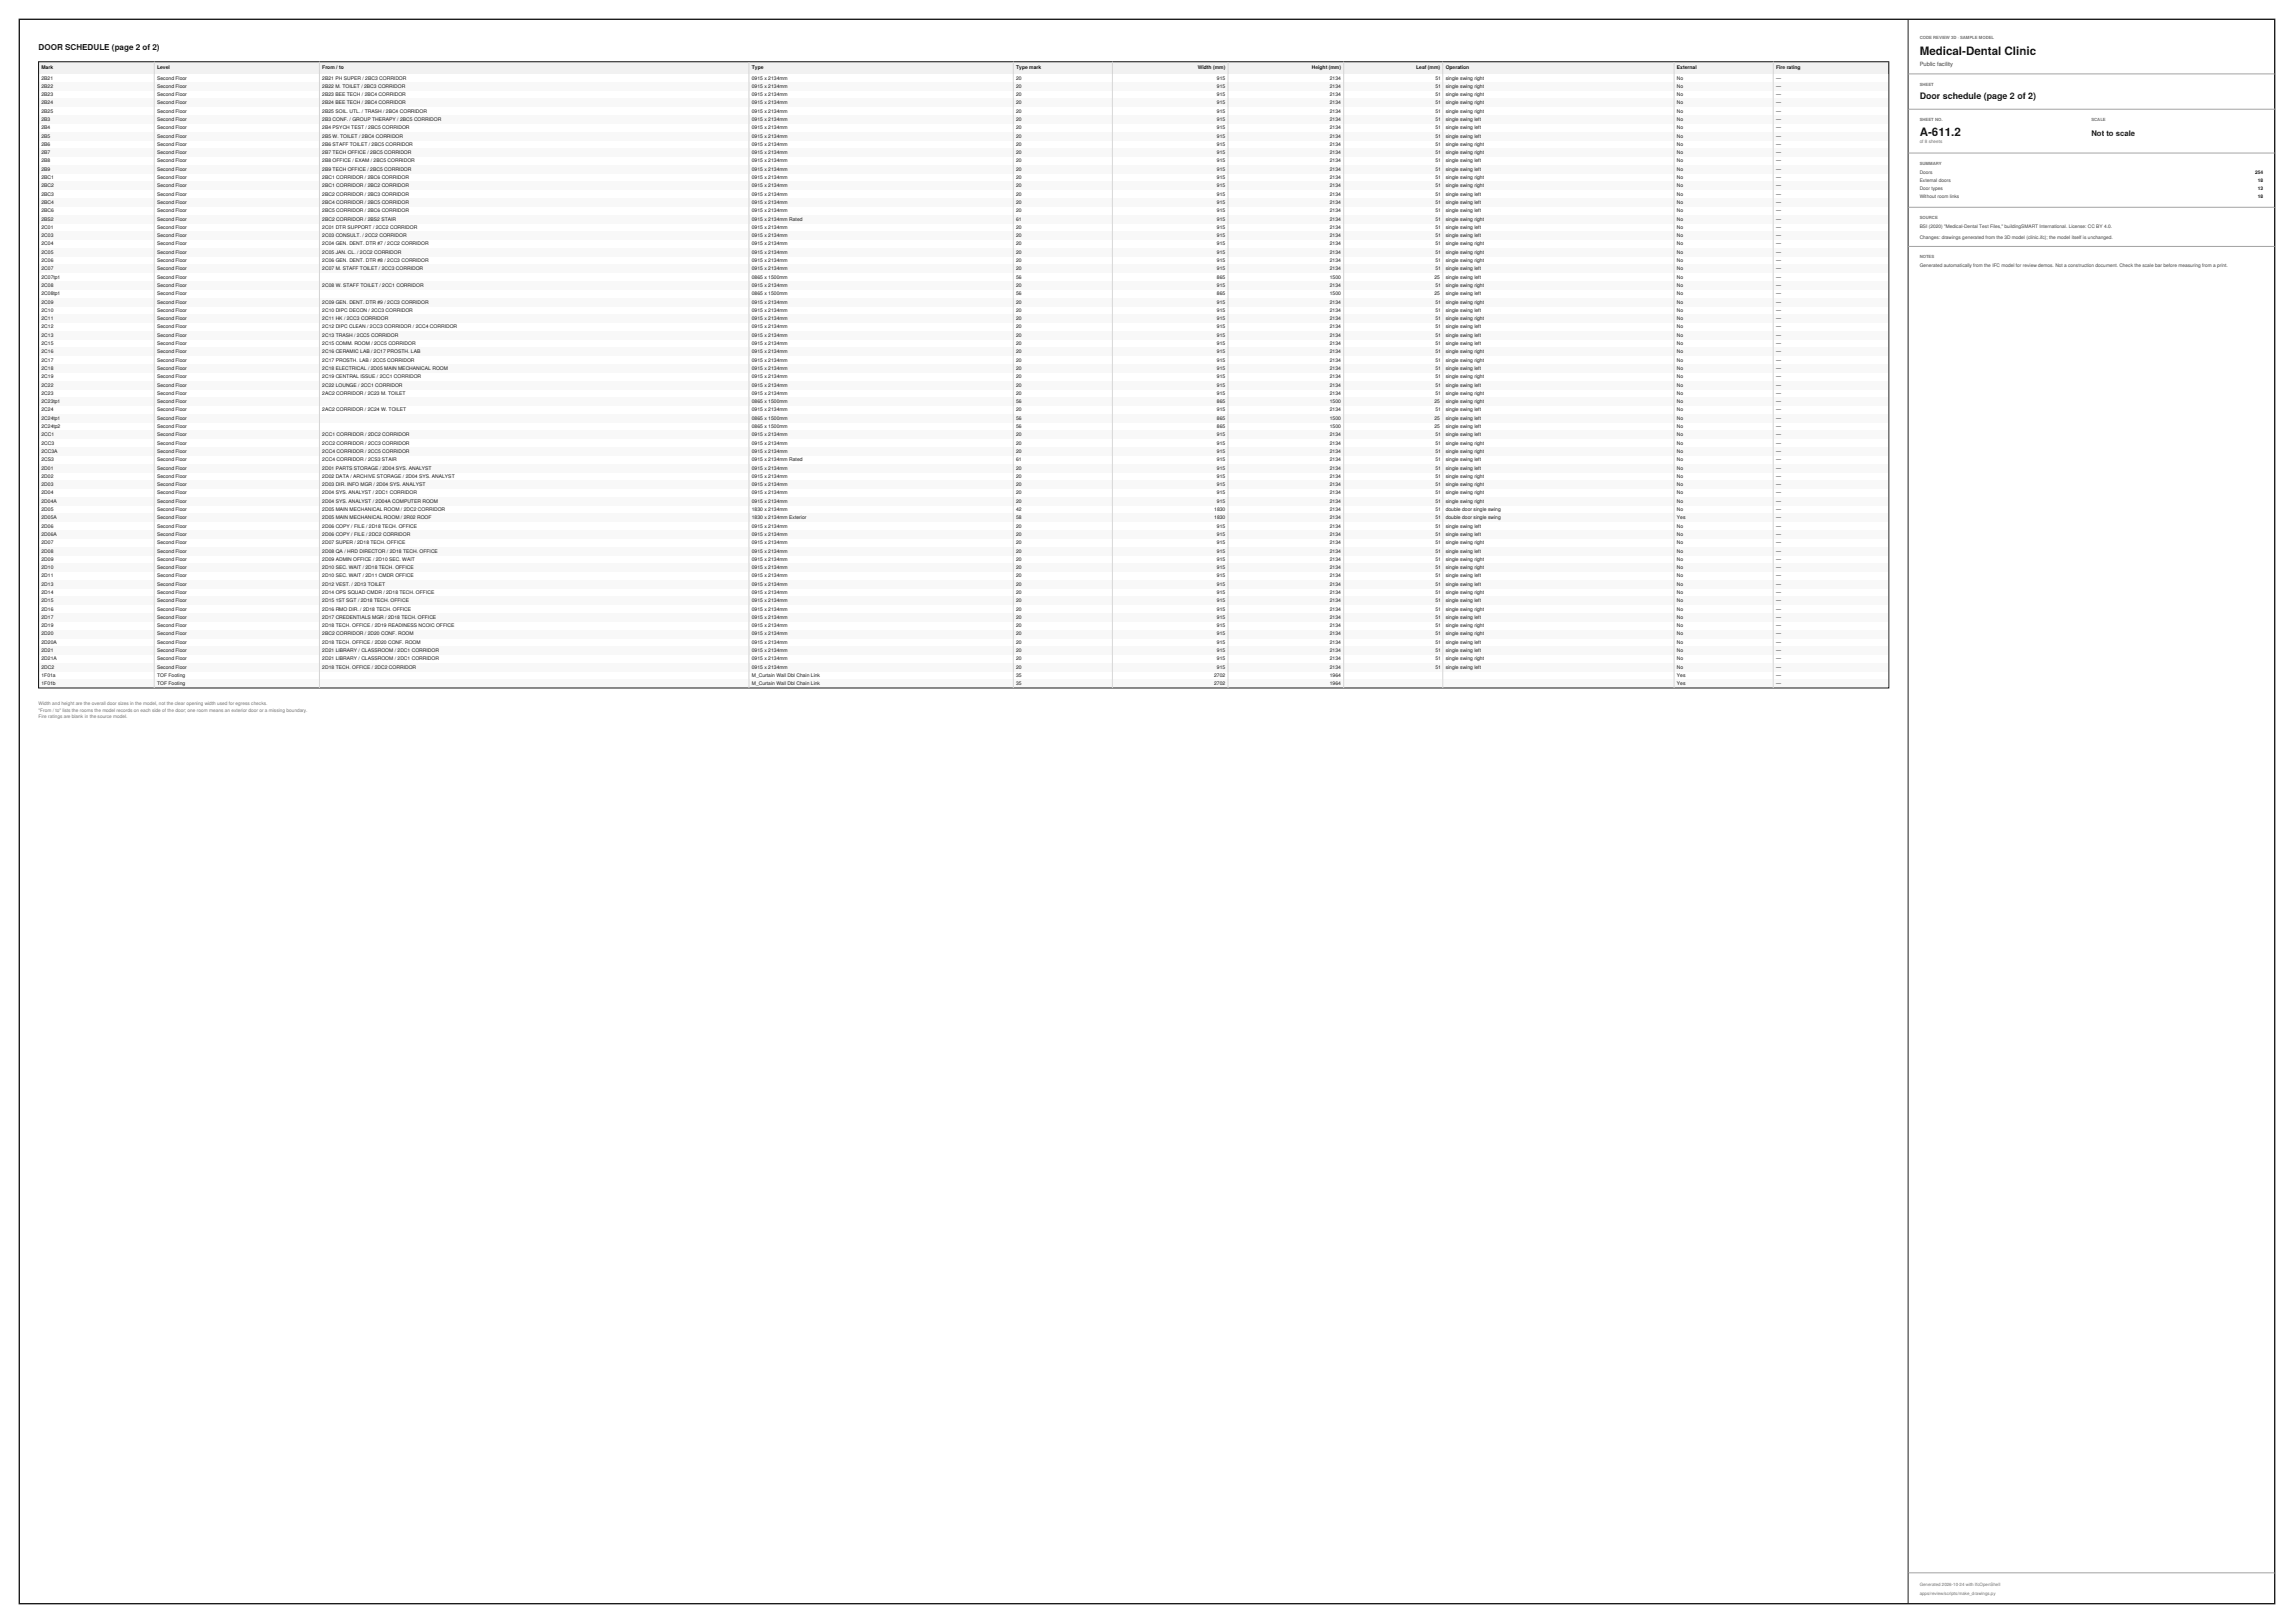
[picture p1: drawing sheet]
<svg xmlns="http://www.w3.org/2000/svg" width="1189mm" height="841mm" viewBox="0 0 1189 841" stroke-linecap="round" stroke-linejoin="round" font-family="sans-serif">
<defs><g id="words">
<g font-size="6" fill="#111827">
<text x="995" y="28">Medical-Dental Clinic</text>
<text x="995" y="70">A-611.2</text>
</g>
<text font-size="4.6" fill="#111827" x="995" y="51">Door schedule (page 2 of 2)</text>
<text font-size="4.2" fill="#111827" x="20" y="26">DOOR SCHEDULE (page 2 of 2)</text>
<text font-size="4" fill="#111827" x="1084" y="70">Not to scale</text>
<text font-size="3" fill="#374151" x="995" y="34">Public facility</text>
<g font-size="2.6" fill="#111827">
<text x="22" y="36">Mark</text>
<text x="81" y="36">Level</text>
<text x="167" y="36">From / to</text>
<text x="390" y="36">Type</text>
<text x="527" y="36">Type mark</text>
<text x="621" y="36">Width (mm)</text>
<text x="680" y="36">Height (mm)</text>
<text x="734" y="36">Leaf (mm)</text>
<text x="749" y="36">Operation</text>
<text x="869" y="36">External</text>
<text x="921" y="36">Fire rating</text>
<text x="22" y="41">2B21</text>
<text x="81" y="41">Second Floor</text>
<text x="167" y="41">2B21 PH SUPER / 2BC3 CORRIDOR</text>
<text x="390" y="41">0915 x 2134mm</text>
<text x="527" y="41">20</text>
<text x="631" y="41">915</text>
<text x="689" y="41">2134</text>
<text x="744" y="41">51</text>
<text x="749" y="41">single swing right</text>
<text x="869" y="41">No</text>
<text x="921" y="41">—</text>
<text x="22" y="46">2B22</text>
<text x="81" y="46">Second Floor</text>
<text x="167" y="46">2B22 M. TOILET / 2BC3 CORRIDOR</text>
<text x="390" y="46">0915 x 2134mm</text>
<text x="527" y="46">20</text>
<text x="631" y="46">915</text>
<text x="689" y="46">2134</text>
<text x="744" y="46">51</text>
<text x="749" y="46">single swing right</text>
<text x="869" y="46">No</text>
<text x="921" y="46">—</text>
<text x="22" y="50">2B23</text>
<text x="81" y="50">Second Floor</text>
<text x="167" y="50">2B23 BEE TECH / 2BC4 CORRIDOR</text>
<text x="390" y="50">0915 x 2134mm</text>
<text x="527" y="50">20</text>
<text x="631" y="50">915</text>
<text x="689" y="50">2134</text>
<text x="744" y="50">51</text>
<text x="749" y="50">single swing right</text>
<text x="869" y="50">No</text>
<text x="921" y="50">—</text>
<text x="22" y="54">2B24</text>
<text x="22" y="58">2B25</text>
<text x="81" y="54">Second Floor</text>
<text x="81" y="58">Second Floor</text>
<text x="167" y="54">2B24 BEE TECH / 2BC4 CORRIDOR</text>
<text x="167" y="58">2B25 SOIL. UTL. / TRASH / 2BC4 CORRIDOR</text>
<text x="390" y="54">0915 x 2134mm</text>
<text x="390" y="58">0915 x 2134mm</text>
<text x="527" y="54">20</text>
<text x="527" y="58">20</text>
<text x="631" y="54">915</text>
<text x="631" y="58">915</text>
<text x="689" y="54">2134</text>
<text x="689" y="58">2134</text>
<text x="744" y="54">51</text>
<text x="744" y="58">51</text>
<text x="749" y="54">single swing right</text>
<text x="749" y="58">single swing right</text>
<text x="869" y="54">No</text>
<text x="869" y="58">No</text>
<text x="921" y="54">—</text>
<text x="921" y="58">—</text>
<text x="22" y="63">2B3</text>
<text x="81" y="63">Second Floor</text>
<text x="167" y="63">2B3 CONF. / GROUP THERAPY / 2BC5 CORRIDOR</text>
<text x="390" y="63">0915 x 2134mm</text>
<text x="527" y="63">20</text>
<text x="631" y="63">915</text>
<text x="689" y="63">2134</text>
<text x="744" y="63">51</text>
<text x="749" y="63">single swing left</text>
<text x="869" y="63">No</text>
<text x="921" y="63">—</text>
<text x="22" y="67">2B4</text>
<text x="22" y="71">2B5</text>
<text x="81" y="67">Second Floor</text>
<text x="81" y="71">Second Floor</text>
<text x="167" y="67">2B4 PSYCH TEST / 2BC5 CORRIDOR</text>
<text x="167" y="71">2B5 W. TOILET / 2BC4 CORRIDOR</text>
<text x="390" y="67">0915 x 2134mm</text>
<text x="390" y="71">0915 x 2134mm</text>
<text x="527" y="67">20</text>
<text x="527" y="71">20</text>
<text x="631" y="67">915</text>
<text x="631" y="71">915</text>
<text x="689" y="67">2134</text>
<text x="689" y="71">2134</text>
<text x="744" y="67">51</text>
<text x="744" y="71">51</text>
<text x="749" y="67">single swing left</text>
<text x="749" y="71">single swing left</text>
<text x="869" y="67">No</text>
<text x="869" y="71">No</text>
<text x="921" y="67">—</text>
<text x="921" y="71">—</text>
<text x="22" y="76">2B6</text>
<text x="81" y="76">Second Floor</text>
<text x="167" y="76">2B6 STAFF TOILET / 2BC5 CORRIDOR</text>
<text x="390" y="76">0915 x 2134mm</text>
<text x="527" y="76">20</text>
<text x="631" y="76">915</text>
<text x="689" y="76">2134</text>
<text x="744" y="76">51</text>
<text x="749" y="76">single swing right</text>
<text x="869" y="76">No</text>
<text x="921" y="76">—</text>
<text x="22" y="80">2B7</text>
<text x="81" y="80">Second Floor</text>
<text x="167" y="80">2B7 TECH OFFICE / 2BC5 CORRIDOR</text>
<text x="390" y="80">0915 x 2134mm</text>
<text x="527" y="80">20</text>
<text x="631" y="80">915</text>
<text x="689" y="80">2134</text>
<text x="744" y="80">51</text>
<text x="749" y="80">single swing right</text>
<text x="869" y="80">No</text>
<text x="921" y="80">—</text>
<text x="22" y="84">2B8</text>
<text x="22" y="89">2B9</text>
<text x="81" y="84">Second Floor</text>
<text x="81" y="89">Second Floor</text>
<text x="167" y="84">2B8 OFFICE / EXAM / 2BC5 CORRIDOR</text>
<text x="167" y="89">2B9 TECH OFFICE / 2BC5 CORRIDOR</text>
<text x="390" y="84">0915 x 2134mm</text>
<text x="390" y="89">0915 x 2134mm</text>
<text x="527" y="84">20</text>
<text x="527" y="89">20</text>
<text x="631" y="84">915</text>
<text x="631" y="89">915</text>
<text x="689" y="84">2134</text>
<text x="689" y="89">2134</text>
<text x="744" y="84">51</text>
<text x="744" y="89">51</text>
<text x="749" y="84">single swing left</text>
<text x="749" y="89">single swing left</text>
<text x="869" y="84">No</text>
<text x="869" y="89">No</text>
<text x="921" y="84">—</text>
<text x="921" y="89">—</text>
<text x="22" y="93">2BC1</text>
<text x="81" y="93">Second Floor</text>
<text x="167" y="93">2BC1 CORRIDOR / 2BC6 CORRIDOR</text>
<text x="390" y="93">0915 x 2134mm</text>
<text x="527" y="93">20</text>
<text x="631" y="93">915</text>
<text x="689" y="93">2134</text>
<text x="744" y="93">51</text>
<text x="749" y="93">single swing right</text>
<text x="869" y="93">No</text>
<text x="921" y="93">—</text>
<text x="22" y="97">2BC2</text>
<text x="22" y="101">2BC3</text>
<text x="81" y="97">Second Floor</text>
<text x="81" y="101">Second Floor</text>
<text x="167" y="97">2BC1 CORRIDOR / 2BC2 CORRIDOR</text>
<text x="167" y="101">2BC2 CORRIDOR / 2BC3 CORRIDOR</text>
<text x="390" y="97">0915 x 2134mm</text>
<text x="390" y="101">0915 x 2134mm</text>
<text x="527" y="97">20</text>
<text x="527" y="101">20</text>
<text x="631" y="97">915</text>
<text x="631" y="101">915</text>
<text x="689" y="97">2134</text>
<text x="689" y="101">2134</text>
<text x="744" y="97">51</text>
<text x="744" y="101">51</text>
<text x="749" y="97">single swing right</text>
<text x="749" y="101">single swing left</text>
<text x="869" y="97">No</text>
<text x="869" y="101">No</text>
<text x="921" y="97">—</text>
<text x="921" y="101">—</text>
<text x="22" y="106">2BC4</text>
<text x="81" y="106">Second Floor</text>
<text x="167" y="106">2BC4 CORRIDOR / 2BC5 CORRIDOR</text>
<text x="390" y="106">0915 x 2134mm</text>
<text x="527" y="106">20</text>
<text x="631" y="106">915</text>
<text x="689" y="106">2134</text>
<text x="744" y="106">51</text>
<text x="749" y="106">single swing left</text>
<text x="869" y="106">No</text>
<text x="921" y="106">—</text>
<text x="22" y="110">2BC6</text>
<text x="81" y="110">Second Floor</text>
<text x="167" y="110">2BC5 CORRIDOR / 2BC6 CORRIDOR</text>
<text x="390" y="110">0915 x 2134mm</text>
<text x="527" y="110">20</text>
<text x="631" y="110">915</text>
<text x="689" y="110">2134</text>
<text x="744" y="110">51</text>
<text x="749" y="110">single swing left</text>
<text x="869" y="110">No</text>
<text x="921" y="110">—</text>
<text x="22" y="114">2BS2</text>
<text x="22" y="119">2C01</text>
<text x="81" y="114">Second Floor</text>
<text x="81" y="119">Second Floor</text>
<text x="167" y="114">2BC2 CORRIDOR / 2BS2 STAIR</text>
<text x="167" y="119">2C01 DTR SUPPORT / 2CC2 CORRIDOR</text>
<text x="390" y="114">0915 x 2134mm Rated</text>
<text x="390" y="119">0915 x 2134mm</text>
<text x="527" y="114">61</text>
<text x="527" y="119">20</text>
<text x="631" y="114">915</text>
<text x="631" y="119">915</text>
<text x="689" y="114">2134</text>
<text x="689" y="119">2134</text>
<text x="744" y="114">51</text>
<text x="744" y="119">51</text>
<text x="749" y="114">single swing right</text>
<text x="749" y="119">single swing left</text>
<text x="869" y="114">No</text>
<text x="869" y="119">No</text>
<text x="921" y="114">—</text>
<text x="921" y="119">—</text>
<text x="22" y="123">2C03</text>
<text x="81" y="123">Second Floor</text>
<text x="167" y="123">2C03 CONSULT. / 2CC2 CORRIDOR</text>
<text x="390" y="123">0915 x 2134mm</text>
<text x="527" y="123">20</text>
<text x="631" y="123">915</text>
<text x="689" y="123">2134</text>
<text x="744" y="123">51</text>
<text x="749" y="123">single swing left</text>
<text x="869" y="123">No</text>
<text x="921" y="123">—</text>
<text x="22" y="127">2C04</text>
<text x="22" y="132">2C05</text>
<text x="81" y="127">Second Floor</text>
<text x="81" y="132">Second Floor</text>
<text x="167" y="127">2C04 GEN. DENT. DTR #7 / 2CC2 CORRIDOR</text>
<text x="167" y="132">2C05 JAN. CL. / 2CC2 CORRIDOR</text>
<text x="390" y="127">0915 x 2134mm</text>
<text x="390" y="132">0915 x 2134mm</text>
<text x="527" y="127">20</text>
<text x="527" y="132">20</text>
<text x="631" y="127">915</text>
<text x="631" y="132">915</text>
<text x="689" y="127">2134</text>
<text x="689" y="132">2134</text>
<text x="744" y="127">51</text>
<text x="744" y="132">51</text>
<text x="749" y="127">single swing right</text>
<text x="749" y="132">single swing right</text>
<text x="869" y="127">No</text>
<text x="869" y="132">No</text>
<text x="921" y="127">—</text>
<text x="921" y="132">—</text>
<text x="22" y="136">2C06</text>
<text x="81" y="136">Second Floor</text>
<text x="167" y="136">2C06 GEN. DENT. DTR #8 / 2CC3 CORRIDOR</text>
<text x="390" y="136">0915 x 2134mm</text>
<text x="527" y="136">20</text>
<text x="631" y="136">915</text>
<text x="689" y="136">2134</text>
<text x="744" y="136">51</text>
<text x="749" y="136">single swing right</text>
<text x="869" y="136">No</text>
<text x="921" y="136">—</text>
<text x="22" y="140">2C07</text>
<text x="81" y="140">Second Floor</text>
<text x="167" y="140">2C07 M. STAFF TOILET / 2CC3 CORRIDOR</text>
<text x="390" y="140">0915 x 2134mm</text>
<text x="527" y="140">20</text>
<text x="631" y="140">915</text>
<text x="689" y="140">2134</text>
<text x="744" y="140">51</text>
<text x="749" y="140">single swing left</text>
<text x="869" y="140">No</text>
<text x="921" y="140">—</text>
<text x="22" y="144">2C07tp1</text>
<text x="22" y="149">2C08</text>
<text x="81" y="144">Second Floor</text>
<text x="81" y="149">Second Floor</text>
<text x="167" y="149">2C08 W. STAFF TOILET / 2CC1 CORRIDOR</text>
<text x="390" y="144">0865 x 1500mm</text>
<text x="390" y="149">0915 x 2134mm</text>
<text x="527" y="144">56</text>
<text x="527" y="149">20</text>
<text x="631" y="144">865</text>
<text x="631" y="149">915</text>
<text x="689" y="149">2134</text>
<text x="689" y="144">1500</text>
<text x="744" y="144">25</text>
<text x="744" y="149">51</text>
<text x="749" y="149">single swing right</text>
<text x="749" y="144">single swing left</text>
<text x="869" y="144">No</text>
<text x="869" y="149">No</text>
<text x="921" y="144">—</text>
<text x="921" y="149">—</text>
<text x="22" y="153">2C08tp1</text>
<text x="81" y="153">Second Floor</text>
<text x="390" y="153">0865 x 1500mm</text>
<text x="527" y="153">56</text>
<text x="631" y="153">865</text>
<text x="689" y="153">1500</text>
<text x="744" y="153">25</text>
<text x="749" y="153">single swing left</text>
<text x="869" y="153">No</text>
<text x="921" y="153">—</text>
<text x="22" y="157">2C09</text>
<text x="22" y="162">2C10</text>
<text x="81" y="157">Second Floor</text>
<text x="81" y="162">Second Floor</text>
<text x="167" y="157">2C09 GEN. DENT. DTR #9 / 2CC3 CORRIDOR</text>
<text x="167" y="162">2C10 DIPC DECON / 2CC3 CORRIDOR</text>
<text x="390" y="157">0915 x 2134mm</text>
<text x="390" y="162">0915 x 2134mm</text>
<text x="527" y="157">20</text>
<text x="527" y="162">20</text>
<text x="631" y="157">915</text>
<text x="631" y="162">915</text>
<text x="689" y="157">2134</text>
<text x="689" y="162">2134</text>
<text x="744" y="157">51</text>
<text x="744" y="162">51</text>
<text x="749" y="157">single swing right</text>
<text x="749" y="162">single swing left</text>
<text x="869" y="157">No</text>
<text x="869" y="162">No</text>
<text x="921" y="157">—</text>
<text x="921" y="162">—</text>
<text x="22" y="166">2C11</text>
<text x="81" y="166">Second Floor</text>
<text x="167" y="166">2C11 HK / 2CC3 CORRIDOR</text>
<text x="390" y="166">0915 x 2134mm</text>
<text x="527" y="166">20</text>
<text x="631" y="166">915</text>
<text x="689" y="166">2134</text>
<text x="744" y="166">51</text>
<text x="749" y="166">single swing right</text>
<text x="869" y="166">No</text>
<text x="921" y="166">—</text>
<text x="22" y="170">2C12</text>
<text x="81" y="170">Second Floor</text>
<text x="167" y="170">2C12 DIPC CLEAN / 2CC3 CORRIDOR / 2CC4 CORRIDOR</text>
<text x="390" y="170">0915 x 2134mm</text>
<text x="527" y="170">20</text>
<text x="631" y="170">915</text>
<text x="689" y="170">2134</text>
<text x="744" y="170">51</text>
<text x="749" y="170">single swing left</text>
<text x="869" y="170">No</text>
<text x="921" y="170">—</text>
<text x="22" y="174">2C13</text>
<text x="22" y="179">2C15</text>
<text x="81" y="174">Second Floor</text>
<text x="81" y="179">Second Floor</text>
<text x="167" y="174">2C13 TRASH / 2CC5 CORRIDOR</text>
<text x="167" y="179">2C15 COMM. ROOM / 2CC5 CORRIDOR</text>
<text x="390" y="174">0915 x 2134mm</text>
<text x="390" y="179">0915 x 2134mm</text>
<text x="527" y="174">20</text>
<text x="527" y="179">20</text>
<text x="631" y="174">915</text>
<text x="631" y="179">915</text>
<text x="689" y="174">2134</text>
<text x="689" y="179">2134</text>
<text x="744" y="174">51</text>
<text x="744" y="179">51</text>
<text x="749" y="174">single swing left</text>
<text x="749" y="179">single swing left</text>
<text x="869" y="174">No</text>
<text x="869" y="179">No</text>
<text x="921" y="174">—</text>
<text x="921" y="179">—</text>
<text x="22" y="183">2C16</text>
<text x="81" y="183">Second Floor</text>
<text x="167" y="183">2C16 CERAMIC LAB / 2C17 PROSTH. LAB</text>
<text x="390" y="183">0915 x 2134mm</text>
<text x="527" y="183">20</text>
<text x="631" y="183">915</text>
<text x="689" y="183">2134</text>
<text x="744" y="183">51</text>
<text x="749" y="183">single swing right</text>
<text x="869" y="183">No</text>
<text x="921" y="183">—</text>
<text x="22" y="187">2C17</text>
<text x="22" y="192">2C18</text>
<text x="81" y="187">Second Floor</text>
<text x="81" y="192">Second Floor</text>
<text x="167" y="187">2C17 PROSTH. LAB / 2CC5 CORRIDOR</text>
<text x="167" y="192">2C18 ELECTRICAL / 2D05 MAIN MECHANICAL ROOM</text>
<text x="390" y="187">0915 x 2134mm</text>
<text x="390" y="192">0915 x 2134mm</text>
<text x="527" y="187">20</text>
<text x="527" y="192">20</text>
<text x="631" y="187">915</text>
<text x="631" y="192">915</text>
<text x="689" y="187">2134</text>
<text x="689" y="192">2134</text>
<text x="744" y="187">51</text>
<text x="744" y="192">51</text>
<text x="749" y="187">single swing right</text>
<text x="749" y="192">single swing left</text>
<text x="869" y="187">No</text>
<text x="869" y="192">No</text>
<text x="921" y="187">—</text>
<text x="921" y="192">—</text>
<text x="22" y="196">2C19</text>
<text x="81" y="196">Second Floor</text>
<text x="167" y="196">2C19 CENTRAL ISSUE / 2CC1 CORRIDOR</text>
<text x="390" y="196">0915 x 2134mm</text>
<text x="527" y="196">20</text>
<text x="631" y="196">915</text>
<text x="689" y="196">2134</text>
<text x="744" y="196">51</text>
<text x="749" y="196">single swing right</text>
<text x="869" y="196">No</text>
<text x="921" y="196">—</text>
<text x="22" y="200">2C22</text>
<text x="81" y="200">Second Floor</text>
<text x="167" y="200">2C22 LOUNGE / 2CC1 CORRIDOR</text>
<text x="390" y="200">0915 x 2134mm</text>
<text x="527" y="200">20</text>
<text x="631" y="200">915</text>
<text x="689" y="200">2134</text>
<text x="744" y="200">51</text>
<text x="749" y="200">single swing left</text>
<text x="869" y="200">No</text>
<text x="921" y="200">—</text>
<text x="22" y="205">2C23</text>
<text x="22" y="209">2C23tp1</text>
<text x="81" y="205">Second Floor</text>
<text x="81" y="209">Second Floor</text>
<text x="167" y="205">2AC2 CORRIDOR / 2C23 M. TOILET</text>
<text x="390" y="205">0915 x 2134mm</text>
<text x="390" y="209">0865 x 1500mm</text>
<text x="527" y="205">20</text>
<text x="527" y="209">56</text>
<text x="631" y="205">915</text>
<text x="631" y="209">865</text>
<text x="689" y="205">2134</text>
<text x="689" y="209">1500</text>
<text x="744" y="209">25</text>
<text x="744" y="205">51</text>
<text x="749" y="205">single swing right</text>
<text x="749" y="209">single swing right</text>
<text x="869" y="205">No</text>
<text x="869" y="209">No</text>
<text x="921" y="205">—</text>
<text x="921" y="209">—</text>
<text x="22" y="213">2C24</text>
<text x="81" y="213">Second Floor</text>
<text x="167" y="213">2AC2 CORRIDOR / 2C24 W. TOILET</text>
<text x="390" y="213">0915 x 2134mm</text>
<text x="527" y="213">20</text>
<text x="631" y="213">915</text>
<text x="689" y="213">2134</text>
<text x="744" y="213">51</text>
<text x="749" y="213">single swing left</text>
<text x="869" y="213">No</text>
<text x="921" y="213">—</text>
<text x="22" y="217">2C24tp1</text>
<text x="22" y="222">2C24tp2</text>
<text x="81" y="217">Second Floor</text>
<text x="81" y="222">Second Floor</text>
<text x="390" y="217">0865 x 1500mm</text>
<text x="390" y="222">0865 x 1500mm</text>
<text x="527" y="217">56</text>
<text x="527" y="222">56</text>
<text x="631" y="217">865</text>
<text x="631" y="222">865</text>
<text x="689" y="217">1500</text>
<text x="689" y="222">1500</text>
<text x="744" y="217">25</text>
<text x="744" y="222">25</text>
<text x="749" y="217">single swing left</text>
<text x="749" y="222">single swing left</text>
<text x="869" y="217">No</text>
<text x="869" y="222">No</text>
<text x="921" y="217">—</text>
<text x="921" y="222">—</text>
<text x="22" y="226">2CC1</text>
<text x="81" y="226">Second Floor</text>
<text x="167" y="226">2CC1 CORRIDOR / 2DC2 CORRIDOR</text>
<text x="390" y="226">0915 x 2134mm</text>
<text x="527" y="226">20</text>
<text x="631" y="226">915</text>
<text x="689" y="226">2134</text>
<text x="744" y="226">51</text>
<text x="749" y="226">single swing left</text>
<text x="869" y="226">No</text>
<text x="921" y="226">—</text>
<text x="22" y="230">2CC3</text>
<text x="81" y="230">Second Floor</text>
<text x="167" y="230">2CC2 CORRIDOR / 2CC3 CORRIDOR</text>
<text x="390" y="230">0915 x 2134mm</text>
<text x="527" y="230">20</text>
<text x="631" y="230">915</text>
<text x="689" y="230">2134</text>
<text x="744" y="230">51</text>
<text x="749" y="230">single swing right</text>
<text x="869" y="230">No</text>
<text x="921" y="230">—</text>
<text x="22" y="235">2CC3A</text>
<text x="22" y="239">2CS3</text>
<text x="81" y="235">Second Floor</text>
<text x="81" y="239">Second Floor</text>
<text x="167" y="235">2CC4 CORRIDOR / 2CC5 CORRIDOR</text>
<text x="167" y="239">2CC4 CORRIDOR / 2CS3 STAIR</text>
<text x="390" y="235">0915 x 2134mm</text>
<text x="390" y="239">0915 x 2134mm Rated</text>
<text x="527" y="235">20</text>
<text x="527" y="239">61</text>
<text x="631" y="235">915</text>
<text x="631" y="239">915</text>
<text x="689" y="235">2134</text>
<text x="689" y="239">2134</text>
<text x="744" y="235">51</text>
<text x="744" y="239">51</text>
<text x="749" y="235">single swing right</text>
<text x="749" y="239">single swing left</text>
<text x="869" y="235">No</text>
<text x="869" y="239">No</text>
<text x="921" y="235">—</text>
<text x="921" y="239">—</text>
<text x="22" y="243">2D01</text>
<text x="81" y="243">Second Floor</text>
<text x="167" y="243">2D01 PARTS STORAGE / 2D04 SYS. ANALYST</text>
<text x="390" y="243">0915 x 2134mm</text>
<text x="527" y="243">20</text>
<text x="631" y="243">915</text>
<text x="689" y="243">2134</text>
<text x="744" y="243">51</text>
<text x="749" y="243">single swing left</text>
<text x="869" y="243">No</text>
<text x="921" y="243">—</text>
<text x="22" y="248">2D02</text>
<text x="22" y="252">2D03</text>
<text x="81" y="248">Second Floor</text>
<text x="81" y="252">Second Floor</text>
<text x="167" y="248">2D02 DATA / ARCHIVE STORAGE / 2D04 SYS. ANALYST</text>
<text x="167" y="252">2D03 DIR. INFO MGR / 2D04 SYS. ANALYST</text>
<text x="390" y="248">0915 x 2134mm</text>
<text x="390" y="252">0915 x 2134mm</text>
<text x="527" y="248">20</text>
<text x="527" y="252">20</text>
<text x="631" y="248">915</text>
<text x="631" y="252">915</text>
<text x="689" y="248">2134</text>
<text x="689" y="252">2134</text>
<text x="744" y="248">51</text>
<text x="744" y="252">51</text>
<text x="749" y="248">single swing right</text>
<text x="749" y="252">single swing right</text>
<text x="869" y="248">No</text>
<text x="869" y="252">No</text>
<text x="921" y="248">—</text>
<text x="921" y="252">—</text>
<text x="22" y="256">2D04</text>
<text x="81" y="256">Second Floor</text>
<text x="167" y="256">2D04 SYS. ANALYST / 2DC1 CORRIDOR</text>
<text x="390" y="256">0915 x 2134mm</text>
<text x="527" y="256">20</text>
<text x="631" y="256">915</text>
<text x="689" y="256">2134</text>
<text x="744" y="256">51</text>
<text x="749" y="256">single swing right</text>
<text x="869" y="256">No</text>
<text x="921" y="256">—</text>
<text x="22" y="261">2D04A</text>
<text x="81" y="261">Second Floor</text>
<text x="167" y="261">2D04 SYS. ANALYST / 2D04A COMPUTER ROOM</text>
<text x="390" y="261">0915 x 2134mm</text>
<text x="527" y="261">20</text>
<text x="631" y="261">915</text>
<text x="689" y="261">2134</text>
<text x="744" y="261">51</text>
<text x="749" y="261">single swing right</text>
<text x="869" y="261">No</text>
<text x="921" y="261">—</text>
<text x="22" y="265">2D05</text>
<text x="22" y="269">2D05A</text>
<text x="81" y="265">Second Floor</text>
<text x="81" y="269">Second Floor</text>
<text x="167" y="265">2D05 MAIN MECHANICAL ROOM / 2DC2 CORRIDOR</text>
<text x="167" y="269">2D05 MAIN MECHANICAL ROOM / 2R02 ROOF</text>
<text x="390" y="265">1830 x 2134mm</text>
<text x="390" y="269">1830 x 2134mm Exterior</text>
<text x="527" y="265">42</text>
<text x="527" y="269">58</text>
<text x="629" y="265">1830</text>
<text x="629" y="269">1830</text>
<text x="689" y="265">2134</text>
<text x="689" y="269">2134</text>
<text x="744" y="265">51</text>
<text x="744" y="269">51</text>
<text x="749" y="265">double door single swing</text>
<text x="749" y="269">double door single swing</text>
<text x="869" y="265">No</text>
<text x="869" y="269">Yes</text>
<text x="921" y="265">—</text>
<text x="921" y="269">—</text>
<text x="22" y="273">2D06</text>
<text x="81" y="273">Second Floor</text>
<text x="167" y="273">2D06 COPY / FILE / 2D18 TECH. OFFICE</text>
<text x="390" y="273">0915 x 2134mm</text>
<text x="527" y="273">20</text>
<text x="631" y="273">915</text>
<text x="689" y="273">2134</text>
<text x="744" y="273">51</text>
<text x="749" y="273">single swing left</text>
<text x="869" y="273">No</text>
<text x="921" y="273">—</text>
<text x="22" y="278">2D06A</text>
<text x="81" y="278">Second Floor</text>
<text x="167" y="278">2D06 COPY / FILE / 2DC2 CORRIDOR</text>
<text x="390" y="278">0915 x 2134mm</text>
<text x="527" y="278">20</text>
<text x="631" y="278">915</text>
<text x="689" y="278">2134</text>
<text x="744" y="278">51</text>
<text x="749" y="278">single swing left</text>
<text x="869" y="278">No</text>
<text x="921" y="278">—</text>
<text x="22" y="282">2D07</text>
<text x="22" y="286">2D08</text>
<text x="81" y="282">Second Floor</text>
<text x="81" y="286">Second Floor</text>
<text x="167" y="282">2D07 SUPER / 2D18 TECH. OFFICE</text>
<text x="167" y="286">2D08 QA / HRD DIRECTOR / 2D18 TECH. OFFICE</text>
<text x="390" y="282">0915 x 2134mm</text>
<text x="390" y="286">0915 x 2134mm</text>
<text x="527" y="282">20</text>
<text x="527" y="286">20</text>
<text x="631" y="282">915</text>
<text x="631" y="286">915</text>
<text x="689" y="282">2134</text>
<text x="689" y="286">2134</text>
<text x="744" y="282">51</text>
<text x="744" y="286">51</text>
<text x="749" y="282">single swing right</text>
<text x="749" y="286">single swing left</text>
<text x="869" y="282">No</text>
<text x="869" y="286">No</text>
<text x="921" y="282">—</text>
<text x="921" y="286">—</text>
<text x="22" y="291">2D09</text>
<text x="81" y="291">Second Floor</text>
<text x="167" y="291">2D09 ADMIN OFFICE / 2D10 SEC. WAIT</text>
<text x="390" y="291">0915 x 2134mm</text>
<text x="527" y="291">20</text>
<text x="631" y="291">915</text>
<text x="689" y="291">2134</text>
<text x="744" y="291">51</text>
<text x="749" y="291">single swing right</text>
<text x="869" y="291">No</text>
<text x="921" y="291">—</text>
<text x="22" y="295">2D10</text>
<text x="22" y="299">2D11</text>
<text x="81" y="295">Second Floor</text>
<text x="81" y="299">Second Floor</text>
<text x="167" y="295">2D10 SEC. WAIT / 2D18 TECH. OFFICE</text>
<text x="167" y="299">2D10 SEC. WAIT / 2D11 CMDR OFFICE</text>
<text x="390" y="295">0915 x 2134mm</text>
<text x="390" y="299">0915 x 2134mm</text>
<text x="527" y="295">20</text>
<text x="527" y="299">20</text>
<text x="631" y="295">915</text>
<text x="631" y="299">915</text>
<text x="689" y="295">2134</text>
<text x="689" y="299">2134</text>
<text x="744" y="295">51</text>
<text x="744" y="299">51</text>
<text x="749" y="295">single swing right</text>
<text x="749" y="299">single swing left</text>
<text x="869" y="295">No</text>
<text x="869" y="299">No</text>
<text x="921" y="295">—</text>
<text x="921" y="299">—</text>
<text x="22" y="304">2D13</text>
<text x="81" y="304">Second Floor</text>
<text x="167" y="304">2D12 VEST. / 2D13 TOILET</text>
<text x="390" y="304">0915 x 2134mm</text>
<text x="527" y="304">20</text>
<text x="631" y="304">915</text>
<text x="689" y="304">2134</text>
<text x="744" y="304">51</text>
<text x="749" y="304">single swing left</text>
<text x="869" y="304">No</text>
<text x="921" y="304">—</text>
<text x="22" y="308">2D14</text>
<text x="81" y="308">Second Floor</text>
<text x="167" y="308">2D14 OPS SQUAD CMDR / 2D18 TECH. OFFICE</text>
<text x="390" y="308">0915 x 2134mm</text>
<text x="527" y="308">20</text>
<text x="631" y="308">915</text>
<text x="689" y="308">2134</text>
<text x="744" y="308">51</text>
<text x="749" y="308">single swing right</text>
<text x="869" y="308">No</text>
<text x="921" y="308">—</text>
<text x="22" y="312">2D15</text>
<text x="22" y="316">2D16</text>
<text x="81" y="312">Second Floor</text>
<text x="81" y="316">Second Floor</text>
<text x="167" y="312">2D15 1ST SGT / 2D18 TECH. OFFICE</text>
<text x="167" y="316">2D16 RMO DIR. / 2D18 TECH. OFFICE</text>
<text x="390" y="312">0915 x 2134mm</text>
<text x="390" y="316">0915 x 2134mm</text>
<text x="527" y="312">20</text>
<text x="527" y="316">20</text>
<text x="631" y="312">915</text>
<text x="631" y="316">915</text>
<text x="689" y="312">2134</text>
<text x="689" y="316">2134</text>
<text x="744" y="312">51</text>
<text x="744" y="316">51</text>
<text x="749" y="312">single swing left</text>
<text x="749" y="316">single swing right</text>
<text x="869" y="312">No</text>
<text x="869" y="316">No</text>
<text x="921" y="312">—</text>
<text x="921" y="316">—</text>
<text x="22" y="321">2D17</text>
<text x="81" y="321">Second Floor</text>
<text x="167" y="321">2D17 CREDENTIALS MGR / 2D18 TECH. OFFICE</text>
<text x="390" y="321">0915 x 2134mm</text>
<text x="527" y="321">20</text>
<text x="631" y="321">915</text>
<text x="689" y="321">2134</text>
<text x="744" y="321">51</text>
<text x="749" y="321">single swing left</text>
<text x="869" y="321">No</text>
<text x="921" y="321">—</text>
<text x="22" y="325">2D19</text>
<text x="22" y="329">2D20</text>
<text x="81" y="325">Second Floor</text>
<text x="81" y="329">Second Floor</text>
<text x="167" y="325">2D18 TECH. OFFICE / 2D19 READINESS NCOIC OFFICE</text>
<text x="167" y="329">2BC2 CORRIDOR / 2D20 CONF. ROOM</text>
<text x="390" y="325">0915 x 2134mm</text>
<text x="390" y="329">0915 x 2134mm</text>
<text x="527" y="325">20</text>
<text x="527" y="329">20</text>
<text x="631" y="325">915</text>
<text x="631" y="329">915</text>
<text x="689" y="325">2134</text>
<text x="689" y="329">2134</text>
<text x="744" y="325">51</text>
<text x="744" y="329">51</text>
<text x="749" y="325">single swing right</text>
<text x="749" y="329">single swing right</text>
<text x="869" y="325">No</text>
<text x="869" y="329">No</text>
<text x="921" y="325">—</text>
<text x="921" y="329">—</text>
<text x="22" y="334">2D20A</text>
<text x="81" y="334">Second Floor</text>
<text x="167" y="334">2D18 TECH. OFFICE / 2D20 CONF. ROOM</text>
<text x="390" y="334">0915 x 2134mm</text>
<text x="527" y="334">20</text>
<text x="631" y="334">915</text>
<text x="689" y="334">2134</text>
<text x="744" y="334">51</text>
<text x="749" y="334">single swing left</text>
<text x="869" y="334">No</text>
<text x="921" y="334">—</text>
<text x="22" y="338">2D21</text>
<text x="81" y="338">Second Floor</text>
<text x="167" y="338">2D21 LIBRARY / CLASSROOM / 2DC1 CORRIDOR</text>
<text x="390" y="338">0915 x 2134mm</text>
<text x="527" y="338">20</text>
<text x="631" y="338">915</text>
<text x="689" y="338">2134</text>
<text x="744" y="338">51</text>
<text x="749" y="338">single swing left</text>
<text x="869" y="338">No</text>
<text x="921" y="338">—</text>
<text x="22" y="342">2D21A</text>
<text x="22" y="346">2DC2</text>
<text x="81" y="342">Second Floor</text>
<text x="81" y="346">Second Floor</text>
<text x="167" y="342">2D21 LIBRARY / CLASSROOM / 2DC1 CORRIDOR</text>
<text x="167" y="346">2D18 TECH. OFFICE / 2DC2 CORRIDOR</text>
<text x="390" y="342">0915 x 2134mm</text>
<text x="390" y="346">0915 x 2134mm</text>
<text x="527" y="342">20</text>
<text x="527" y="346">20</text>
<text x="631" y="342">915</text>
<text x="631" y="346">915</text>
<text x="689" y="342">2134</text>
<text x="689" y="346">2134</text>
<text x="744" y="342">51</text>
<text x="744" y="346">51</text>
<text x="749" y="342">single swing right</text>
<text x="749" y="346">single swing left</text>
<text x="869" y="342">No</text>
<text x="869" y="346">No</text>
<text x="921" y="342">—</text>
<text x="921" y="346">—</text>
<text x="22" y="351">1F01a</text>
<text x="81" y="351">TOF Footing</text>
<text x="390" y="351">M_Curtain Wall Dbl Chain Link</text>
<text x="527" y="351">35</text>
<text x="629" y="351">2702</text>
<text x="689" y="351">1964</text>
<text x="869" y="351">Yes</text>
<text x="921" y="351">—</text>
<text x="22" y="355">1F01b</text>
<text x="81" y="355">TOF Footing</text>
<text x="390" y="355">M_Curtain Wall Dbl Chain Link</text>
<text x="527" y="355">35</text>
<text x="629" y="355">2702</text>
<text x="689" y="355">1964</text>
<text x="869" y="355">Yes</text>
<text x="921" y="355">—</text>
</g>
<g font-size="2.5" fill="#374151">
<text x="995" y="90">Doors</text>
<text x="995" y="94">External doors</text>
<text x="995" y="99">Door types</text>
<text x="995" y="103">Without room links</text>
<text x="995" y="118">BSI (2020) &quot;Medical-Dental Test Files,&quot; buildingSMART International. License: CC BY 4.0.</text>
<text x="995" y="124">Changes: drawings generated from the 3D model (clinic.ifc); the model itself is unchanged.</text>
<text x="995" y="138">Generated automatically from the IFC model for review demos. Not a construction document. Check the scale bar before measuring from a print.</text>
</g>
<g font-size="2.5" fill="#111827">
<text x="1169" y="90">254</text>
<text x="1170" y="94">18</text>
<text x="1170" y="99">13</text>
<text x="1170" y="103">18</text>
</g>
<g font-size="2.5" fill="#6b7280">
<text x="20" y="365">Width and height are the overall door sizes in the model, not the clear opening width used for egress checks.</text>
<text x="20" y="369">&quot;From / to&quot; lists the rooms the model records on each side of the door; one room means an exterior door or a missing boundary.</text>
<text x="20" y="372">Fire ratings are blank in the source model.</text>
</g>
<text font-size="2.4" fill="#6b7280" x="995" y="74">of 8 sheets</text>
<g font-size="2.3" fill="#6b7280">
<text x="995" y="822">Generated 2026-10-24 with IfcOpenShell</text>
<text x="995" y="827">apps/review/scripts/make_drawings.py</text>
</g>
<g font-size="2.2" fill="#6b7280">
<text x="995" y="20">CODE REVIEW 3D · SAMPLE MODEL</text>
<text x="995" y="44">SHEET</text>
<text x="995" y="63">SHEET NO.</text>
<text x="1084" y="63">SCALE</text>
<text x="995" y="86">SUMMARY</text>
<text x="995" y="114">SOURCE</text>
<text x="995" y="134">NOTES</text>
</g>
</g></defs>
<path d="M20 32h959v6h-959z" fill="#eef1f5"/>
<g fill="#f7f8fa">
<path d="M20 43h959v4h-959z"/>
<path d="M20 51h959v4h-959z"/>
<path d="M20 60h959v4h-959z"/>
<path d="M20 68h959v5h-959z"/>
<path d="M20 77h959v4h-959z"/>
<path d="M20 86h959v4h-959z"/>
<path d="M20 94h959v4h-959z"/>
<path d="M20 103h959v4h-959z"/>
<path d="M20 111h959v5h-959z"/>
<path d="M20 120h959v4h-959z"/>
<path d="M20 129h959v4h-959z"/>
<path d="M20 137h959v4h-959z"/>
<path d="M20 146h959v4h-959z"/>
<path d="M20 154h959v5h-959z"/>
<path d="M20 163h959v4h-959z"/>
<path d="M20 172h959v4h-959z"/>
<path d="M20 180h959v5h-959z"/>
<path d="M20 189h959v4h-959z"/>
<path d="M20 197h959v5h-959z"/>
<path d="M20 206h959v4h-959z"/>
<path d="M20 215h959v4h-959z"/>
<path d="M20 223h959v4h-959z"/>
<path d="M20 232h959v4h-959z"/>
<path d="M20 240h959v5h-959z"/>
<path d="M20 249h959v4h-959z"/>
<path d="M20 258h959v4h-959z"/>
<path d="M20 266h959v4h-959z"/>
<path d="M20 275h959v4h-959z"/>
<path d="M20 283h959v5h-959z"/>
<path d="M20 292h959v4h-959z"/>
<path d="M20 301h959v4h-959z"/>
<path d="M20 309h959v4h-959z"/>
<path d="M20 318h959v4h-959z"/>
<path d="M20 326h959v5h-959z"/>
<path d="M20 335h959v4h-959z"/>
<path d="M20 344h959v4h-959z"/>
<path d="M20 352h959v4h-959z"/>
</g>
<path d="M989 10v821M20 32h959v324h-959z" fill="none" stroke="#111827" stroke-width=".52"/>
<path d="M80 32v324M166 32v324M388 32v324M525 32v324M577 32v324M637 32v324M696 32v324M748 32v324M868 32v324M919 32v324" fill="none" stroke="#d1d5db" stroke-width=".52"/>
<path d="M10 10h1169v821h-1169z" fill="none" stroke="#111827" stroke-width=".7" stroke-linecap="butt"/>
<path d="M989 38h190M989 57h190M989 79h190M989 107h190M989 128h190M989 815h190" fill="none" stroke="#9ca3af" stroke-width=".52"/>
<use href="#words"/>
</svg>
